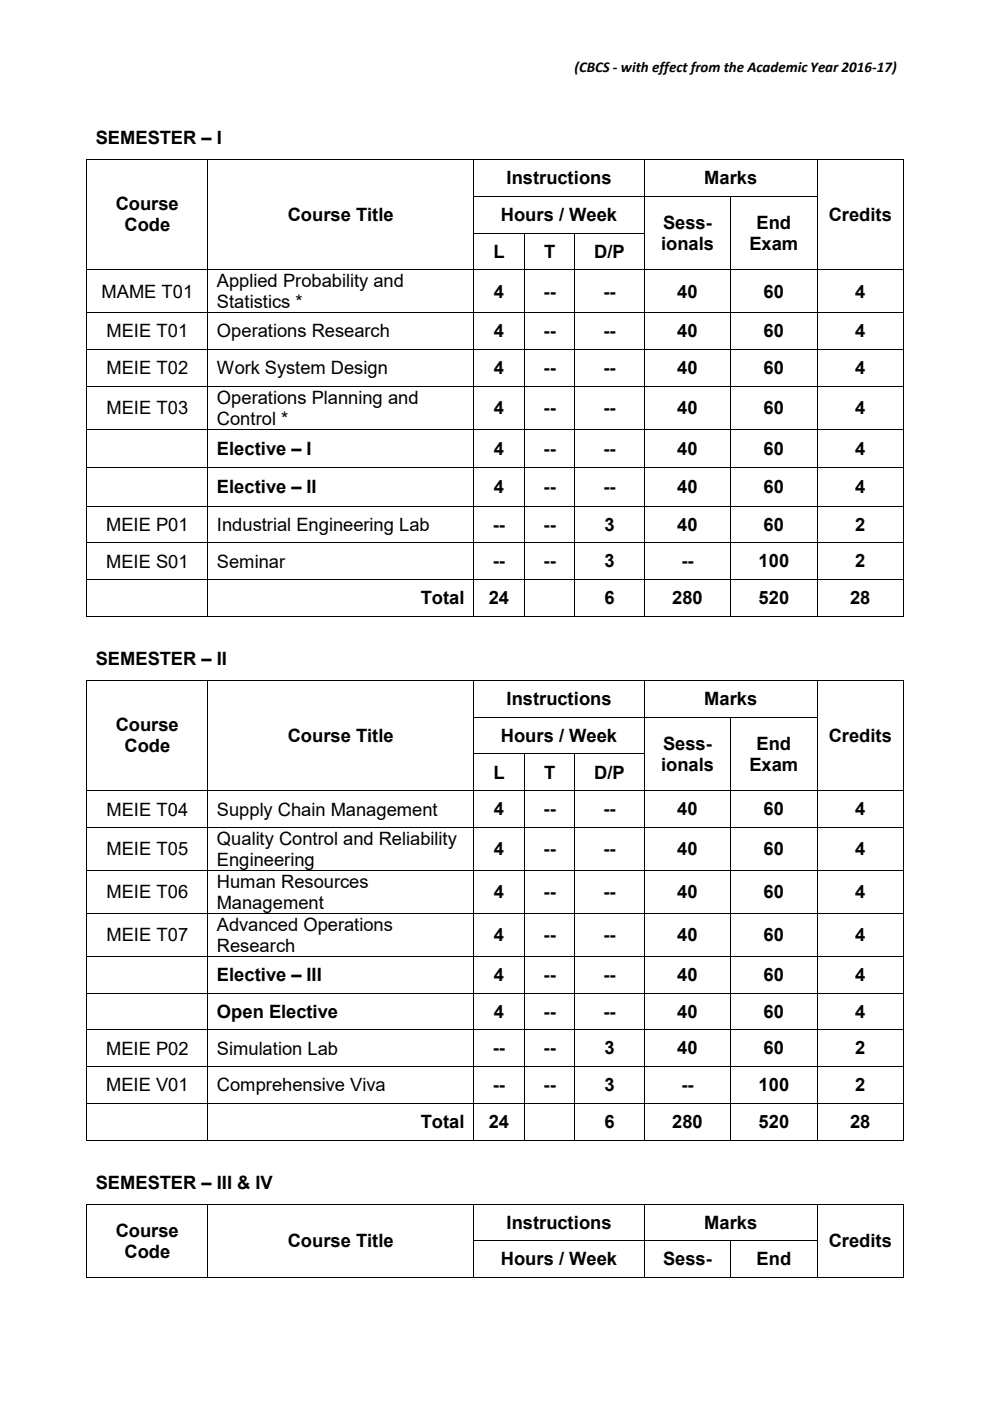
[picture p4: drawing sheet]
<svg xmlns="http://www.w3.org/2000/svg" width="210mm" height="297mm" viewBox="0 0 210 297" stroke-linecap="round" stroke-linejoin="round" font-family="sans-serif">
<defs><g id="words">
<g font-size="3.9">
<text x="20.3" y="30.6">SEMESTER – I</text>
<text x="107.4" y="39">Instructions</text>
<text x="149.4" y="39">Marks</text>
<text x="24.6" y="44.6">Course</text>
<text x="61" y="46.8">Course Title</text>
<text x="106.3" y="46.8">Hours / Week</text>
<text x="175.8" y="46.8">Credits</text>
<text x="26.4" y="49.1">Code</text>
<text x="140.2" y="53">ionals</text>
<text x="140.6" y="48.5">Sess-</text>
<text x="159" y="53">Exam</text>
<text x="160.5" y="48.5">End</text>
<text x="104.6" y="54.6">L</text>
<text x="115.4" y="54.6">T</text>
<text x="126" y="54.6">D/P</text>
<text x="21.5" y="63.1">MAME T01</text>
<text x="46" y="60.9">Applied Probability and</text>
<text x="46" y="65.3">Statistics *</text>
<text x="104.7" y="63.1">4</text>
<text x="115.3" y="63.1">--</text>
<text x="128" y="63.1">--</text>
<text x="143.6" y="63.1">40</text>
<text x="162" y="63.1">60</text>
<text x="181.4" y="63.1">4</text>
<text x="22.6" y="71.5">MEIE T01</text>
<text x="46" y="71.5">Operations Research</text>
<text x="104.7" y="71.5">4</text>
<text x="115.3" y="71.5">--</text>
<text x="128" y="71.5">--</text>
<text x="143.6" y="71.5">40</text>
<text x="162" y="71.5">60</text>
<text x="181.4" y="71.5">4</text>
<text x="22.6" y="79.3">MEIE T02</text>
<text x="46" y="79.3">Work System Design</text>
<text x="104.7" y="79.3">4</text>
<text x="115.3" y="79.3">--</text>
<text x="128" y="79.3">--</text>
<text x="143.6" y="79.3">40</text>
<text x="162" y="79.3">60</text>
<text x="181.4" y="79.3">4</text>
<text x="22.6" y="87.8">MEIE T03</text>
<text x="46" y="85.6">Operations Planning and</text>
<text x="104.7" y="87.8">4</text>
<text x="115.3" y="87.8">--</text>
<text x="128" y="87.8">--</text>
<text x="143.6" y="87.8">40</text>
<text x="162" y="87.8">60</text>
<text x="181.4" y="87.8">4</text>
<text x="46" y="90">Control *</text>
<text x="46" y="96.4">Elective – I</text>
<text x="104.7" y="96.4">4</text>
<text x="115.3" y="96.4">--</text>
<text x="128" y="96.4">--</text>
<text x="143.6" y="96.4">40</text>
<text x="162" y="96.4">60</text>
<text x="181.4" y="96.4">4</text>
<text x="46" y="104.6">Elective – II</text>
<text x="104.7" y="104.6">4</text>
<text x="115.3" y="104.6">--</text>
<text x="128" y="104.6">--</text>
<text x="143.6" y="104.6">40</text>
<text x="162" y="104.6">60</text>
<text x="181.4" y="104.6">4</text>
<text x="22.5" y="112.6">MEIE P01</text>
<text x="46" y="112.6">Industrial Engineering Lab</text>
<text x="104.5" y="112.5">--</text>
<text x="115.3" y="112.5">--</text>
<text x="128.2" y="112.5">3</text>
<text x="143.6" y="112.5">40</text>
<text x="162" y="112.5">60</text>
<text x="181.4" y="112.5">2</text>
<text x="22.5" y="120.4">MEIE S01</text>
<text x="46" y="120.4">Seminar</text>
<text x="104.5" y="120.3">--</text>
<text x="115.3" y="120.3">--</text>
<text x="128.2" y="120.3">3</text>
<text x="144.5" y="120.3">--</text>
<text x="160.9" y="120.3">100</text>
<text x="181.4" y="120.3">2</text>
<text x="89.3" y="128.1">Total</text>
<text x="103.7" y="128.1">24</text>
<text x="128.2" y="128.1">6</text>
<text x="142.6" y="128.1">280</text>
<text x="160.9" y="128.1">520</text>
<text x="180.3" y="128.1">28</text>
<text x="20.3" y="141.1">SEMESTER – II</text>
<text x="107.4" y="149.5">Instructions</text>
<text x="149.4" y="149.5">Marks</text>
<text x="24.6" y="155.1">Course</text>
<text x="26.4" y="159.5">Code</text>
<text x="61" y="157.3">Course Title</text>
<text x="106.3" y="157.3">Hours / Week</text>
<text x="140.6" y="159">Sess-</text>
<text x="160.5" y="159">End</text>
<text x="175.8" y="157.3">Credits</text>
<text x="104.6" y="165.1">L</text>
<text x="115.4" y="165.1">T</text>
<text x="126" y="165.1">D/P</text>
<text x="140.2" y="163.4">ionals</text>
<text x="159" y="163.4">Exam</text>
<text x="22.6" y="172.9">MEIE T04</text>
<text x="46" y="172.9">Supply Chain Management</text>
<text x="104.7" y="172.9">4</text>
<text x="115.3" y="172.9">--</text>
<text x="128" y="172.9">--</text>
<text x="143.6" y="172.9">40</text>
<text x="162" y="172.9">60</text>
<text x="181.4" y="172.9">4</text>
<text x="46" y="179.2">Quality Control and Reliability</text>
<text x="22.6" y="181.4">MEIE T05</text>
<text x="46" y="183.6">Engineering</text>
<text x="104.7" y="181.3">4</text>
<text x="115.3" y="181.3">--</text>
<text x="128" y="181.3">--</text>
<text x="143.6" y="181.3">40</text>
<text x="162" y="181.3">60</text>
<text x="181.4" y="181.3">4</text>
<text x="22.6" y="190.5">MEIE T06</text>
<text x="46" y="188.3">Human Resources</text>
<text x="104.7" y="190.4">4</text>
<text x="115.3" y="190.4">--</text>
<text x="128" y="190.4">--</text>
<text x="143.6" y="190.4">40</text>
<text x="162" y="190.4">60</text>
<text x="181.4" y="190.4">4</text>
<text x="46" y="197.4">Advanced Operations</text>
<text x="46" y="192.7">Management</text>
<text x="22.6" y="199.6">MEIE T07</text>
<text x="46" y="201.8">Research</text>
<text x="104.7" y="199.5">4</text>
<text x="115.3" y="199.5">--</text>
<text x="128" y="199.5">--</text>
<text x="143.6" y="199.5">40</text>
<text x="162" y="199.5">60</text>
<text x="181.4" y="199.5">4</text>
<text x="46" y="208">Elective – III</text>
<text x="104.7" y="208">4</text>
<text x="115.3" y="208">--</text>
<text x="128" y="208">--</text>
<text x="143.6" y="208">40</text>
<text x="162" y="208">60</text>
<text x="181.4" y="208">4</text>
<text x="46" y="215.8">Open Elective</text>
<text x="104.7" y="215.8">4</text>
<text x="115.3" y="215.8">--</text>
<text x="128" y="215.8">--</text>
<text x="143.6" y="215.8">40</text>
<text x="162" y="215.8">60</text>
<text x="181.4" y="215.8">4</text>
<text x="22.5" y="223.6">MEIE P02</text>
<text x="46" y="223.6">Simulation Lab</text>
<text x="104.5" y="223.6">--</text>
<text x="115.3" y="223.6">--</text>
<text x="128.2" y="223.6">3</text>
<text x="143.6" y="223.6">40</text>
<text x="162" y="223.6">60</text>
<text x="181.4" y="223.6">2</text>
<text x="22.5" y="231.4">MEIE V01</text>
<text x="46" y="231.4">Comprehensive Viva</text>
<text x="104.5" y="231.4">--</text>
<text x="115.3" y="231.4">--</text>
<text x="128.2" y="231.4">3</text>
<text x="144.5" y="231.4">--</text>
<text x="160.9" y="231.4">100</text>
<text x="181.4" y="231.4">2</text>
<text x="89.3" y="239.1">Total</text>
<text x="103.7" y="239.1">24</text>
<text x="128.2" y="239.1">6</text>
<text x="142.6" y="239.1">280</text>
<text x="160.9" y="239.1">520</text>
<text x="180.3" y="239.1">28</text>
<text x="20.3" y="252.1">SEMESTER – III &amp; IV</text>
<text x="24.6" y="262.2">Course</text>
<text x="107.4" y="260.5">Instructions</text>
<text x="149.4" y="260.5">Marks</text>
<text x="26.4" y="266.7">Code</text>
<text x="61" y="264.4">Course Title</text>
<text x="106.3" y="268.3">Hours / Week</text>
<text x="140.6" y="268.3">Sess-</text>
<text x="160.5" y="268.3">End</text>
<text x="175.8" y="264.4">Credits</text>
</g>
<text font-size="3.2" x="121.8" y="15.2">(CBCS ‐ with effect from the Academic Year 2016‐17)</text>
</g></defs>
<g fill="#000">
<path d="M18.3 33.7h.2v.2h-.2zM44 33.7h.2v.2h-.2zM100.4 33.7h.1v.2h-.1zM136.6 33.7h.1v.2h-.1zM173.2 33.7h.2v.2h-.2zM191.6 33.7h.1v.2h-.1zM18.3 41.5h.2v.2h-.2zM18.3 49.3h.2v.2h-.2zM18.3 57.1h.2v.2h-.2zM44 41.5h.2v.2h-.2zM44 49.3h.2v.2h-.2zM44 57.1h.2v.2h-.2z"/>
<path d="M100.4 41.5h.1v.2h-.1zM100.4 49.3h.1v.2h-.1zM100.4 57.1h.1v.2h-.1zM111.1 49.3h.2v.2h-.2zM111.1 57.1h.2v.2h-.2zM121.8 49.3h.2v.2h-.2zM121.8 57.1h.2v.2h-.2zM136.6 41.5h.1v.2h-.1zM136.6 49.3h.1v.2h-.1zM136.6 57.1h.1v.2h-.1zM154.9 41.5h.2v.2h-.2zM154.9 49.3h.2v.2h-.2z"/>
<path d="M154.9 57.1h.2v.2h-.2zM173.2 41.5h.2v.2h-.2zM173.2 49.3h.2v.2h-.2zM173.2 57.1h.2v.2h-.2zM191.6 41.5h.1v.2h-.1zM191.6 49.3h.1v.2h-.1zM191.6 57.1h.1v.2h-.1zM18.3 66.2h.2v.2h-.2zM18.3 74h.2v.2h-.2zM44 66.2h.2v.2h-.2zM44 74h.2v.2h-.2zM100.4 66.2h.1v.2h-.1z"/>
<path d="M100.4 74h.1v.2h-.1zM111.1 66.2h.2v.2h-.2zM111.1 74h.2v.2h-.2zM121.8 66.2h.2v.2h-.2zM121.8 74h.2v.2h-.2zM136.6 66.2h.1v.2h-.1zM136.6 74h.1v.2h-.1zM154.9 66.2h.2v.2h-.2zM154.9 74h.2v.2h-.2zM173.2 66.2h.2v.2h-.2zM173.2 74h.2v.2h-.2zM191.6 66.2h.1v.2h-.1z"/>
<path d="M191.6 74h.1v.2h-.1zM18.3 81.8h.2v.2h-.2zM18.3 90.9h.2v.2h-.2zM18.3 99.1h.2v.1h-.2zM44 81.8h.2v.2h-.2zM44 90.9h.2v.2h-.2zM44 99.1h.2v.1h-.2zM100.4 81.8h.1v.2h-.1zM100.4 90.9h.1v.2h-.1zM100.4 99.1h.1v.1h-.1zM111.1 81.8h.2v.2h-.2zM111.1 90.9h.2v.2h-.2z"/>
<path d="M111.1 99.1h.2v.1h-.2zM121.8 81.8h.2v.2h-.2zM121.8 90.9h.2v.2h-.2zM121.8 99.1h.2v.1h-.2zM136.6 81.8h.1v.2h-.1zM136.6 90.9h.1v.2h-.1zM136.6 99.1h.1v.1h-.1zM154.9 81.8h.2v.2h-.2zM154.9 90.9h.2v.2h-.2zM154.9 99.1h.2v.1h-.2zM173.2 81.8h.2v.2h-.2zM173.2 90.9h.2v.2h-.2z"/>
<path d="M173.2 99.1h.2v.1h-.2zM191.6 81.8h.1v.2h-.1zM191.6 90.9h.1v.2h-.1zM191.6 99.1h.1v.1h-.1zM18.3 107.2h.2v.2h-.2zM18.3 115h.2v.2h-.2zM44 107.2h.2v.2h-.2zM44 115h.2v.2h-.2zM100.4 107.2h.1v.2h-.1zM100.4 115h.1v.2h-.1zM111.1 107.2h.2v.2h-.2zM111.1 115h.2v.2h-.2z"/>
<path d="M121.8 107.2h.2v.2h-.2zM121.8 115h.2v.2h-.2zM136.6 107.2h.1v.2h-.1zM136.6 115h.1v.2h-.1zM154.9 107.2h.2v.2h-.2zM154.9 115h.2v.2h-.2zM173.2 107.2h.2v.2h-.2zM173.2 115h.2v.2h-.2zM191.6 107.2h.1v.2h-.1zM191.6 115h.1v.2h-.1zM18.3 122.8h.2v.2h-.2zM18.3 130.6h.2v.2h-.2z"/>
<path d="M44 122.8h.2v.2h-.2zM44 130.6h.2v.2h-.2zM100.4 122.8h.1v.2h-.1zM100.4 130.6h.1v.2h-.1zM111.1 122.8h.2v.2h-.2zM111.1 130.6h.2v.2h-.2zM121.8 122.8h.2v.2h-.2zM121.8 130.6h.2v.2h-.2zM136.6 122.8h.1v.2h-.1zM136.6 130.6h.1v.2h-.1zM154.9 122.8h.2v.2h-.2zM154.9 130.6h.2v.2h-.2z"/>
<path d="M173.2 122.8h.2v.2h-.2zM173.2 130.6h.2v.2h-.2zM191.6 122.8h.1v.2h-.1zM191.6 130.6h.1v.2h-.1zM18.3 144.2h.2v.2h-.2zM18.3 152h.2v.1h-.2zM18.3 159.8h.2v.1h-.2zM44 144.2h.2v.2h-.2zM44 152h.2v.1h-.2zM44 159.8h.2v.1h-.2zM100.4 144.2h.1v.2h-.1zM100.4 152h.1v.1h-.1z"/>
<path d="M100.4 159.8h.1v.1h-.1zM111.1 159.8h.2v.1h-.2zM121.8 159.8h.2v.1h-.2zM136.6 144.2h.1v.2h-.1zM136.6 152h.1v.1h-.1zM136.6 159.8h.1v.1h-.1zM154.9 152h.2v.1h-.2zM154.9 159.8h.2v.1h-.2zM173.2 144.2h.2v.2h-.2zM173.2 152h.2v.1h-.2zM173.2 159.8h.2v.1h-.2zM191.6 144.2h.1v.2h-.1z"/>
<path d="M191.6 152h.1v.1h-.1zM191.6 159.8h.1v.1h-.1zM18.3 167.6h.2v.1h-.2zM18.3 175.3h.2v.2h-.2zM44 167.6h.2v.1h-.2zM44 175.3h.2v.2h-.2zM100.4 167.6h.1v.1h-.1zM100.4 175.3h.1v.2h-.1zM111.1 167.6h.2v.1h-.2zM111.1 175.3h.2v.2h-.2zM121.8 167.6h.2v.1h-.2zM121.8 175.3h.2v.2h-.2z"/>
<path d="M136.6 167.6h.1v.1h-.1zM136.6 175.3h.1v.2h-.1zM154.9 167.6h.2v.1h-.2zM154.9 175.3h.2v.2h-.2zM173.2 167.6h.2v.1h-.2zM173.2 175.3h.2v.2h-.2zM191.6 167.6h.1v.1h-.1zM191.6 175.3h.1v.2h-.1zM18.3 184.4h.2v.2h-.2zM18.3 193.5h.2v.2h-.2zM44 184.4h.2v.2h-.2zM44 193.5h.2v.2h-.2z"/>
<path d="M100.4 184.4h.1v.2h-.1zM100.4 193.5h.1v.2h-.1zM111.1 184.4h.2v.2h-.2zM111.1 193.5h.2v.2h-.2zM121.8 184.4h.2v.2h-.2zM121.8 193.5h.2v.2h-.2zM136.6 184.4h.1v.2h-.1zM136.6 193.5h.1v.2h-.1zM154.9 184.4h.2v.2h-.2zM154.9 193.5h.2v.2h-.2zM173.2 184.4h.2v.2h-.2zM173.2 193.5h.2v.2h-.2z"/>
<path d="M191.6 184.4h.1v.2h-.1zM191.6 193.5h.1v.2h-.1zM18.3 202.6h.2v.2h-.2zM18.3 210.5h.2v.2h-.2zM18.3 218.3h.2v.1h-.2zM44 202.6h.2v.2h-.2zM44 210.5h.2v.2h-.2zM44 218.3h.2v.1h-.2zM100.4 202.6h.1v.2h-.1zM100.4 210.5h.1v.2h-.1zM100.4 218.3h.1v.1h-.1zM111.1 202.6h.2v.2h-.2z"/>
<path d="M111.1 210.5h.2v.2h-.2zM111.1 218.3h.2v.1h-.2zM121.8 202.6h.2v.2h-.2zM121.8 210.5h.2v.2h-.2zM121.8 218.3h.2v.1h-.2zM136.6 202.6h.1v.2h-.1zM136.6 210.5h.1v.2h-.1zM136.6 218.3h.1v.1h-.1zM154.9 202.6h.2v.2h-.2zM154.9 210.5h.2v.2h-.2zM154.9 218.3h.2v.1h-.2zM173.2 202.6h.2v.2h-.2z"/>
<path d="M173.2 210.5h.2v.2h-.2zM173.2 218.3h.2v.1h-.2zM191.6 202.6h.1v.2h-.1zM191.6 210.5h.1v.2h-.1zM191.6 218.3h.1v.1h-.1zM18.3 226.1h.2v.1h-.2zM18.3 233.8h.2v.2h-.2zM44 226.1h.2v.1h-.2zM44 233.8h.2v.2h-.2zM100.4 226.1h.1v.1h-.1zM100.4 233.8h.1v.2h-.1zM111.1 226.1h.2v.1h-.2z"/>
<path d="M111.1 233.8h.2v.2h-.2zM121.8 226.1h.2v.1h-.2zM121.8 233.8h.2v.2h-.2zM136.6 226.1h.1v.1h-.1zM136.6 233.8h.1v.2h-.1zM154.9 226.1h.2v.1h-.2zM154.9 233.8h.2v.2h-.2zM173.2 226.1h.2v.1h-.2zM173.2 233.8h.2v.2h-.2zM191.6 226.1h.1v.1h-.1zM191.6 233.8h.1v.2h-.1zM18.3 241.6h.2v.2h-.2z"/>
<path d="M18.3 255.2h.2v.2h-.2zM44 241.6h.2v.2h-.2zM44 255.2h.2v.2h-.2zM100.4 241.6h.1v.2h-.1zM100.4 255.2h.1v.2h-.1zM111.1 241.6h.2v.2h-.2zM121.8 241.6h.2v.2h-.2zM136.6 241.6h.1v.2h-.1zM136.6 255.2h.1v.2h-.1zM154.9 241.6h.2v.2h-.2zM173.2 241.6h.2v.2h-.2zM173.2 255.2h.2v.2h-.2z"/>
<path d="M191.6 241.6h.1v.2h-.1zM191.6 255.2h.1v.2h-.1zM18.3 263h.2v.2h-.2zM18.3 270.8h.2v.2h-.2zM44 263h.2v.2h-.2zM44 270.8h.2v.2h-.2zM100.4 263h.1v.2h-.1zM100.4 270.8h.1v.2h-.1zM136.6 263h.1v.2h-.1zM136.6 270.8h.1v.2h-.1zM154.9 263h.2v.2h-.2zM154.9 270.8h.2v.2h-.2z"/>
<path d="M173.2 263h.2v.2h-.2zM173.2 270.8h.2v.2h-.2zM191.6 263h.1v.2h-.1zM191.6 270.8h.1v.2h-.1z"/>
</g>
<g fill="none" stroke="#000" stroke-width=".21">
<path d="M18.4 33.9v7.6M18.5 33.8h25.5M44.1 33.9v7.6M44.2 33.8h56.2M100.5 33.9v7.6M100.5 33.8h36.1M136.7 33.9v7.6M136.7 33.8h36.5M173.3 33.9v7.6M173.4 33.8h18.2M191.6 33.9v7.6M18.4 41.7v7.6"/>
<path d="M18.4 49.5v7.6M18.4 57.3v8.9M18.5 57.2h25.5M44.1 41.7v7.6M44.1 49.5v7.6M44.1 57.3v8.9M44.2 57.2h56.2M100.5 41.7v7.6M100.5 49.5v7.6M100.5 57.3v8.9M100.5 41.6h36.1M100.5 49.4h10.6"/>
<path d="M100.5 57.2h10.6M111.2 49.5v7.6M111.2 57.3v8.9M111.3 49.4h10.5M111.3 57.2h10.5M121.9 49.5v7.6M121.9 57.3v8.9M122 49.4h14.6M122 57.2h14.6M136.7 41.7v7.6M136.7 49.5v7.6M136.7 57.3v8.9"/>
<path d="M136.7 41.6h18.2M136.7 57.2h18.2M155 41.7v7.6M155 49.5v7.6M155 57.3v8.9M155.1 41.6h18.1M155.1 57.2h18.1M173.3 41.7v7.6M173.3 49.5v7.6M173.3 57.3v8.9M173.4 57.2h18.2M191.6 41.7v7.6"/>
<path d="M191.6 49.5v7.6M191.6 57.3v8.9M18.4 66.4v7.6M18.4 74.2v7.6M18.5 66.3h25.5M18.5 74.1h25.5M44.1 66.4v7.6M44.1 74.2v7.6M44.2 66.3h56.2M44.2 74.1h56.2M100.5 66.4v7.6M100.5 74.2v7.6"/>
<path d="M100.5 66.3h10.6M100.5 74.1h10.6M111.2 66.4v7.6M111.2 74.2v7.6M111.3 66.3h10.5M111.3 74.1h10.5M121.9 66.4v7.6M121.9 74.2v7.6M122 66.3h14.6M122 74.1h14.6M136.7 66.4v7.6M136.7 74.2v7.6"/>
<path d="M136.7 66.3h18.2M136.7 74.1h18.2M155 66.4v7.6M155 74.2v7.6M155.1 66.3h18.1M155.1 74.1h18.1M173.3 66.4v7.6M173.3 74.2v7.6M173.4 66.3h18.2M173.4 74.1h18.2M191.6 66.4v7.6M191.6 74.2v7.6"/>
<path d="M18.4 82v8.9M18.4 91.1v8M18.4 99.2v8M18.5 81.9h25.5M18.5 91h25.5M18.5 99.1h25.5M44.1 82v8.9M44.1 91.1v8M44.1 99.2v8M44.2 81.9h56.2M44.2 91h56.2M44.2 99.1h56.2"/>
<path d="M100.5 82v8.9M100.5 91.1v8M100.5 99.2v8M100.5 81.9h10.6M100.5 91h10.6M100.5 99.1h10.6M111.2 82v8.9M111.2 91.1v8M111.2 99.2v8M111.3 81.9h10.5M111.3 91h10.5M111.3 99.1h10.5"/>
<path d="M121.9 82v8.9M121.9 91.1v8M121.9 99.2v8M122 81.9h14.6M122 91h14.6M122 99.1h14.6M136.7 82v8.9M136.7 91.1v8M136.7 99.2v8M136.7 81.9h18.2M136.7 91h18.2M136.7 99.1h18.2"/>
<path d="M155 82v8.9M155 91.1v8M155 99.2v8M155.1 81.9h18.1M155.1 91h18.1M155.1 99.1h18.1M173.3 82v8.9M173.3 91.1v8M173.3 99.2v8M173.4 81.9h18.2M173.4 91h18.2M173.4 99.1h18.2"/>
<path d="M191.6 82v8.9M191.6 91.1v8M191.6 99.2v8M18.4 107.4v7.6M18.4 115.2v7.6M18.5 107.3h25.5M18.5 115.1h25.5M44.1 107.4v7.6M44.1 115.2v7.6M44.2 107.3h56.2M44.2 115.1h56.2M100.5 107.4v7.6"/>
<path d="M100.5 115.2v7.6M100.5 107.3h10.6M100.5 115.1h10.6M111.2 107.4v7.6M111.2 115.2v7.6M111.3 107.3h10.5M111.3 115.1h10.5M121.9 107.4v7.6M121.9 115.2v7.6M122 107.3h14.6M122 115.1h14.6M136.7 107.4v7.6"/>
<path d="M136.7 115.2v7.6M136.7 107.3h18.2M136.7 115.1h18.2M155 107.4v7.6M155 115.2v7.6M155.1 107.3h18.1M155.1 115.1h18.1M173.3 107.4v7.6M173.3 115.2v7.6M173.4 107.3h18.2M173.4 115.1h18.2M191.6 107.4v7.6"/>
<path d="M191.6 115.2v7.6M18.4 123v7.6M18.5 122.9h25.5M18.5 130.7h25.5M44.1 123v7.6M44.2 122.9h56.2M44.2 130.7h56.2M100.5 123v7.6M100.5 122.9h10.6M100.5 130.7h10.6M111.2 123v7.6M111.3 122.9h10.5"/>
<path d="M111.3 130.7h10.5M121.9 123v7.6M122 122.9h14.6M122 130.7h14.6M136.7 123v7.6M136.7 122.9h18.2M136.7 130.7h18.2M155 123v7.6M155.1 122.9h18.1M155.1 130.7h18.1M173.3 123v7.6M173.4 122.9h18.2"/>
<path d="M173.4 130.7h18.2M191.6 123v7.6M18.4 144.4v7.6M18.4 152.1v7.7M18.4 159.9v7.7M18.5 144.3h25.5M44.1 144.4v7.6M44.1 152.1v7.7M44.1 159.9v7.7M44.2 144.3h56.2M100.5 144.4v7.6M100.5 152.1v7.7"/>
<path d="M100.5 159.9v7.7M100.5 144.3h36.1M100.5 152.1h36.1M100.5 159.9h10.6M111.2 159.9v7.7M111.3 159.9h10.5M121.9 159.9v7.7M122 159.9h14.6M136.7 144.4v7.6M136.7 152.1v7.7M136.7 159.9v7.7M136.7 144.3h36.5"/>
<path d="M136.7 152.1h18.2M155 152.1v7.7M155 159.9v7.7M155.1 152.1h18.1M173.3 144.4v7.6M173.3 152.1v7.7M173.3 159.9v7.7M173.4 144.3h18.2M191.6 144.4v7.6M191.6 152.1v7.7M191.6 159.9v7.7M18.4 167.7v7.6"/>
<path d="M18.4 175.5v8.9M18.5 167.6h25.5M18.5 175.4h25.5M44.1 167.7v7.6M44.1 175.5v8.9M44.2 167.6h56.2M44.2 175.4h56.2M100.5 167.7v7.6M100.5 175.5v8.9M100.5 167.6h10.6M100.5 175.4h10.6M111.2 167.7v7.6"/>
<path d="M111.2 175.5v8.9M111.3 167.6h10.5M111.3 175.4h10.5M121.9 167.7v7.6M121.9 175.5v8.9M122 167.6h14.6M122 175.4h14.6M136.7 167.7v7.6M136.7 175.5v8.9M136.7 167.6h18.2M136.7 175.4h18.2M155 167.7v7.6"/>
<path d="M155 175.5v8.9M155.1 167.6h18.1M155.1 175.4h18.1M173.3 167.7v7.6M173.3 175.5v8.9M173.4 167.6h18.2M173.4 175.4h18.2M191.6 167.7v7.6M191.6 175.5v8.9M18.4 184.6v8.9M18.4 193.7v8.9M18.5 184.5h25.5"/>
<path d="M18.5 193.6h25.5M44.1 184.6v8.9M44.1 193.7v8.9M44.2 184.5h56.2M44.2 193.6h56.2M100.5 184.6v8.9M100.5 193.7v8.9M100.5 184.5h10.6M100.5 193.6h10.6M111.2 184.6v8.9M111.2 193.7v8.9M111.3 184.5h10.5"/>
<path d="M111.3 193.6h10.5M121.9 184.6v8.9M121.9 193.7v8.9M122 184.5h14.6M122 193.6h14.6M136.7 184.6v8.9M136.7 193.7v8.9M136.7 184.5h18.2M136.7 193.6h18.2M155 184.6v8.9M155 193.7v8.9M155.1 184.5h18.1"/>
<path d="M155.1 193.6h18.1M173.3 184.6v8.9M173.3 193.7v8.9M173.4 184.5h18.2M173.4 193.6h18.2M191.6 184.6v8.9M191.6 193.7v8.9M18.4 202.8v7.7M18.4 210.7v7.6M18.4 218.4v7.7M18.5 202.7h25.5M18.5 210.6h25.5"/>
<path d="M18.5 218.4h25.5M44.1 202.8v7.7M44.1 210.7v7.6M44.1 218.4v7.7M44.2 202.7h56.2M44.2 210.6h56.2M44.2 218.4h56.2M100.5 202.8v7.7M100.5 210.7v7.6M100.5 218.4v7.7M100.5 202.7h10.6M100.5 210.6h10.6"/>
<path d="M100.5 218.4h10.6M111.2 202.8v7.7M111.2 210.7v7.6M111.2 218.4v7.7M111.3 202.7h10.5M111.3 210.6h10.5M111.3 218.4h10.5M121.9 202.8v7.7M121.9 210.7v7.6M121.9 218.4v7.7M122 202.7h14.6M122 210.6h14.6"/>
<path d="M122 218.4h14.6M136.7 202.8v7.7M136.7 210.7v7.6M136.7 218.4v7.7M136.7 202.7h18.2M136.7 210.6h18.2M136.7 218.4h18.2M155 202.8v7.7M155 210.7v7.6M155 218.4v7.7M155.1 202.7h18.1M155.1 210.6h18.1"/>
<path d="M155.1 218.4h18.1M173.3 202.8v7.7M173.3 210.7v7.6M173.3 218.4v7.7M173.4 202.7h18.2M173.4 210.6h18.2M173.4 218.4h18.2M191.6 202.8v7.7M191.6 210.7v7.6M191.6 218.4v7.7M18.4 226.2v7.6M18.4 234v7.6"/>
<path d="M18.5 226.1h25.5M18.5 233.9h25.5M44.1 226.2v7.6M44.1 234v7.6M44.2 226.1h56.2M44.2 233.9h56.2M100.5 226.2v7.6M100.5 234v7.6M100.5 226.1h10.6M100.5 233.9h10.6M111.2 226.2v7.6M111.2 234v7.6"/>
<path d="M111.3 226.1h10.5M111.3 233.9h10.5M121.9 226.2v7.6M121.9 234v7.6M122 226.1h14.6M122 233.9h14.6M136.7 226.2v7.6M136.7 234v7.6M136.7 226.1h18.2M136.7 233.9h18.2M155 226.2v7.6M155 234v7.6"/>
<path d="M155.1 226.1h18.1M155.1 233.9h18.1M173.3 226.2v7.6M173.3 234v7.6M173.4 226.1h18.2M173.4 233.9h18.2M191.6 226.2v7.6M191.6 234v7.6M18.4 255.4v7.6M18.5 241.7h25.5M18.5 255.3h25.5M44.1 255.4v7.6"/>
<path d="M44.2 241.7h56.2M44.2 255.3h56.2M100.5 255.4v7.6M100.5 241.7h10.6M100.5 255.3h36.1M111.3 241.7h10.5M122 241.7h14.6M136.7 255.4v7.6M136.7 241.7h18.2M136.7 255.3h36.5M155.1 241.7h18.1M173.3 255.4v7.6"/>
<path d="M173.4 241.7h18.2M173.4 255.3h18.2M191.6 255.4v7.6M18.4 263.2v7.6M18.5 270.9h25.5M44.1 263.2v7.6M44.2 270.9h56.2M100.5 263.2v7.6M100.5 263.1h36.1M100.5 270.9h36.1M136.7 263.2v7.6M136.7 263.1h18.2"/>
<path d="M136.7 270.9h18.2M155 263.2v7.6M155.1 263.1h18.1M155.1 270.9h18.1M173.3 263.2v7.6M173.4 270.9h18.2M191.6 263.2v7.6"/>
</g>
<use href="#words"/>
</svg>
